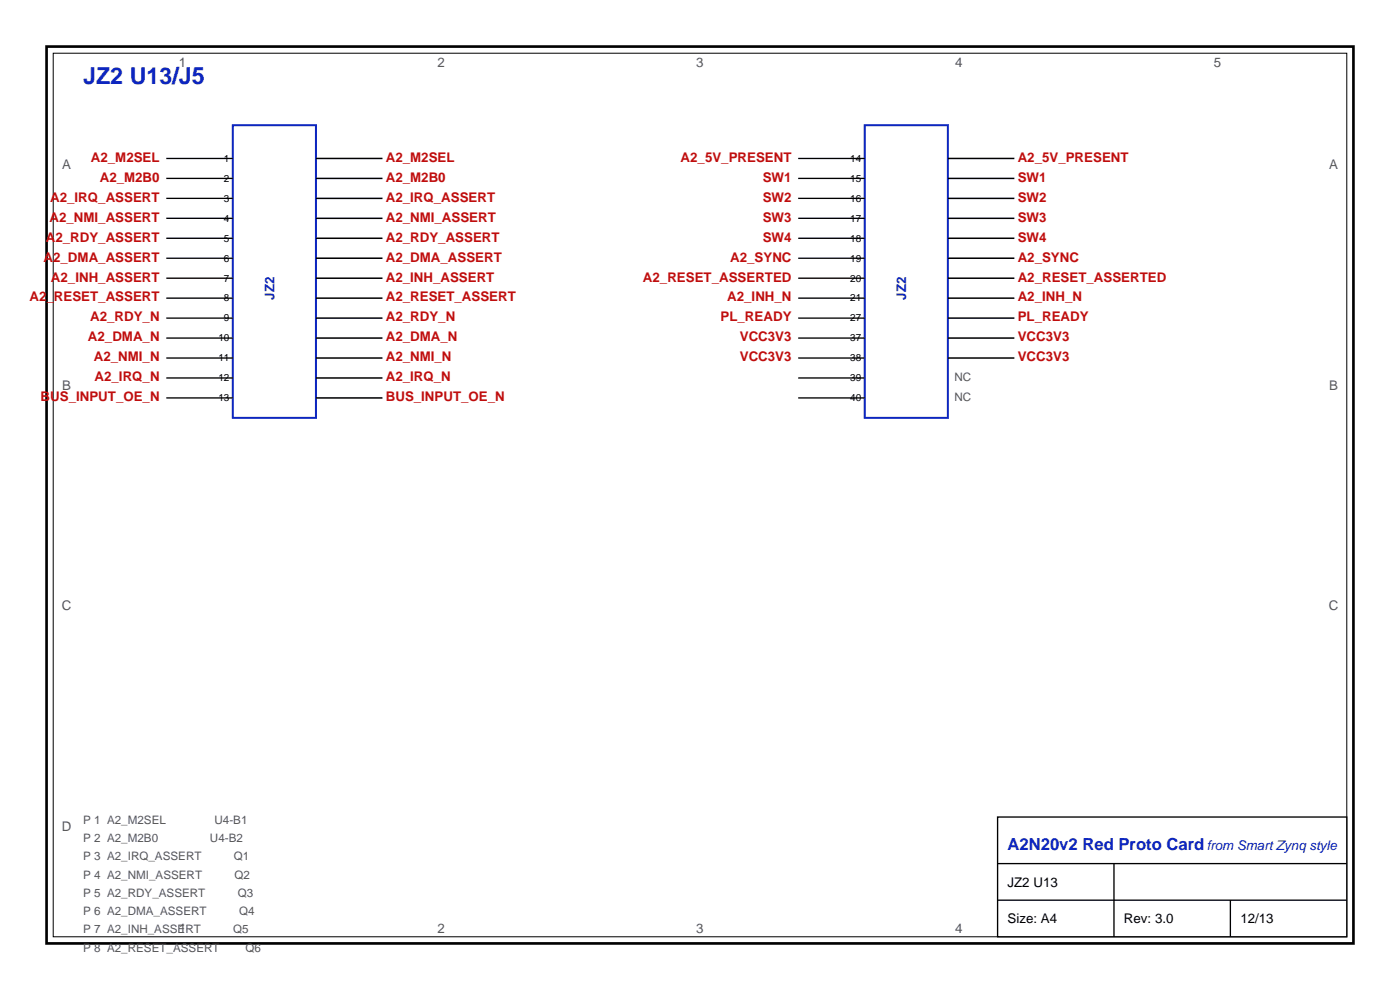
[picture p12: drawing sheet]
<svg xmlns="http://www.w3.org/2000/svg" width="297mm" height="210mm" viewBox="0 0 297 210" stroke-linecap="round" stroke-linejoin="round" font-family="sans-serif">
<defs><g id="words">
<text font-size="4.9" fill="#0d26bf" x="17.6" y="17.7">JZ2 U13/J5</text>
<text font-size="3.5" fill="#0d26bf" x="213.7" y="180.4">A2N20v2 Red Proto Card</text>
<g font-size="2.8" fill="#595959">
<text x="37.9" y="14.1">1</text>
<text x="92.8" y="14.1">2</text>
<text x="147.7" y="14.1">3</text>
<text x="202.6" y="14.1">4</text>
<text x="257.5" y="14.1">5</text>
<text x="13.2" y="35.8">A</text>
<text x="281.9" y="35.8">A</text>
<text x="13.2" y="82.6">B</text>
<text x="281.9" y="82.6">B</text>
<text x="13.1" y="129.5">C</text>
<text x="281.9" y="129.5">C</text>
<text x="13.1" y="176.3">D</text>
<text x="37.9" y="198">1</text>
<text x="92.8" y="198">2</text>
<text x="147.7" y="198">3</text>
<text x="202.6" y="198">4</text>
</g>
<g font-size="2.8" fill="#bf0d0d">
<text x="19.3" y="34.3">A2_M2SEL</text>
<text x="81.8" y="34.3">A2_M2SEL</text>
<text x="144.4" y="34.3">A2_5V_PRESENT</text>
<text x="215.9" y="34.3">A2_5V_PRESENT</text>
<text x="21.2" y="38.5">A2_M2B0</text>
<text x="81.8" y="38.5">A2_M2B0</text>
<text x="161.8" y="38.5">SW1</text>
<text x="215.9" y="38.5">SW1</text>
<text x="10.5" y="47">A2_NMI_ASSERT</text>
<text x="10.7" y="42.8">A2_IRQ_ASSERT</text>
<text x="81.8" y="42.8">A2_IRQ_ASSERT</text>
<text x="81.8" y="47">A2_NMI_ASSERT</text>
<text x="161.8" y="42.8">SW2</text>
<text x="161.8" y="47">SW3</text>
<text x="215.9" y="42.8">SW2</text>
<text x="215.9" y="47">SW3</text>
<text x="9.7" y="51.2">A2_RDY_ASSERT</text>
<text x="81.8" y="51.2">A2_RDY_ASSERT</text>
<text x="161.8" y="51.2">SW4</text>
<text x="215.9" y="51.2">SW4</text>
<text x="9.2" y="55.5">A2_DMA_ASSERT</text>
<text x="10.8" y="59.7">A2_INH_ASSERT</text>
<text x="81.8" y="55.5">A2_DMA_ASSERT</text>
<text x="81.8" y="59.7">A2_INH_ASSERT</text>
<text x="136.4" y="59.7">A2_RESET_ASSERTED</text>
<text x="154.9" y="55.5">A2_SYNC</text>
<text x="215.9" y="55.5">A2_SYNC</text>
<text x="215.9" y="59.7">A2_RESET_ASSERTED</text>
<text x="6.3" y="63.9">A2_RESET_ASSERT</text>
<text x="81.8" y="63.9">A2_RESET_ASSERT</text>
<text x="154.3" y="63.9">A2_INH_N</text>
<text x="215.9" y="63.9">A2_INH_N</text>
<text x="19.1" y="68.2">A2_RDY_N</text>
<text x="81.8" y="68.2">A2_RDY_N</text>
<text x="152.9" y="68.2">PL_READY</text>
<text x="215.9" y="68.2">PL_READY</text>
<text x="18.7" y="72.4">A2_DMA_N</text>
<text x="19.9" y="76.6">A2_NMI_N</text>
<text x="81.8" y="72.4">A2_DMA_N</text>
<text x="81.8" y="76.6">A2_NMI_N</text>
<text x="156.9" y="72.4">VCC3V3</text>
<text x="156.9" y="76.6">VCC3V3</text>
<text x="215.9" y="72.4">VCC3V3</text>
<text x="215.9" y="76.6">VCC3V3</text>
<text x="20.1" y="80.9">A2_IRQ_N</text>
<text x="81.8" y="80.9">A2_IRQ_N</text>
<text x="8.6" y="85.1">BUS_INPUT_OE_N</text>
<text x="81.8" y="85.1">BUS_INPUT_OE_N</text>
</g>
<g font-size="2.8" fill="#0d26bf">
<text x="58.2" y="63.6" transform="rotate(-90 58.2 63.6)">JZ2</text>
<text x="192.3" y="63.6" transform="rotate(-90 192.3 63.6)">JZ2</text>
<text x="256" y="180.4">from Smart Zynq style</text>
</g>
<g font-size="2.8">
<text x="213.7" y="188.1">JZ2 U13</text>
<text x="213.7" y="195.9">Size: A4</text>
<text x="238.4" y="195.9">Rev: 3.0</text>
<text x="263.1" y="195.9">12/13</text>
</g>
<g font-size="2.5" fill="#595959">
<text x="202.5" y="80.9">NC</text>
<text x="202.5" y="85.1">NC</text>
<text x="17.6" y="174.7">P 1 A2_M2SEL</text>
<text x="17.6" y="178.6">P 2 A2_M2B0</text>
<text x="44.5" y="178.6">U4-B2</text>
<text x="45.5" y="174.7">U4-B1</text>
<text x="17.6" y="182.5">P 3 A2_IRQ_ASSERT</text>
<text x="49.6" y="182.5">Q1</text>
<text x="17.6" y="186.4">P 4 A2_NMI_ASSERT</text>
<text x="17.6" y="190.2">P 5 A2_RDY_ASSERT</text>
<text x="49.8" y="186.4">Q2</text>
<text x="50.4" y="190.2">Q3</text>
<text x="17.6" y="194.1">P 6 A2_DMA_ASSERT</text>
<text x="50.7" y="194.1">Q4</text>
<text x="17.6" y="198">P 7 A2_INH_ASSERT</text>
<text x="17.6" y="201.9">P 8 A2_RESET_ASSERT</text>
<text x="49.5" y="198">Q5</text>
<text x="52.1" y="201.9">Q6</text>
</g>
<g font-size="2.1">
<text x="47.5" y="34.3">1</text>
<text x="180.4" y="34.3">14</text>
<text x="47.5" y="38.5">2</text>
<text x="180.4" y="38.5">15</text>
<text x="47.5" y="42.8">3</text>
<text x="47.5" y="47">4</text>
<text x="180.4" y="42.8">16</text>
<text x="180.4" y="47">17</text>
<text x="47.5" y="51.2">5</text>
<text x="180.4" y="51.2">18</text>
<text x="47.5" y="55.5">6</text>
<text x="47.5" y="59.7">7</text>
<text x="180.4" y="55.5">19</text>
<text x="180.4" y="59.7">20</text>
<text x="47.5" y="63.9">8</text>
<text x="180.4" y="63.9">21</text>
<text x="47.5" y="68.2">9</text>
<text x="180.4" y="68.2">27</text>
<text x="46.3" y="72.4">10</text>
<text x="46.3" y="76.6">11</text>
<text x="180.4" y="72.4">37</text>
<text x="180.4" y="76.6">38</text>
<text x="46.3" y="80.9">12</text>
<text x="180.4" y="80.9">39</text>
<text x="46.3" y="85.1">13</text>
<text x="180.4" y="85.1">40</text>
</g>
</g></defs>
<path d="M9.9 9.9h277.2v190.2h-277.2z" fill="none" stroke="#000" stroke-width=".56"/>
<path d="M11.3 11.3h274.4v187.4h-274.4z" fill="none" stroke="#000" stroke-width=".21"/>
<path d="M211.6 173.3h74.1v25.4h-74.1z" fill-rule="evenodd" fill="#fff" stroke="#000" stroke-width=".28"/>
<g fill="none" stroke="#000" stroke-width=".28">
<path d="M35.3 33.6h14.1M35.3 37.8h14.1M169.3 33.6h14.1M169.3 37.8h14.1M35.3 42.1h14.1M35.3 46.3h14.1M35.3 50.5h14.1M35.3 54.8h14.1M35.3 59h14.1M169.3 42.1h14.1M169.3 46.3h14.1M169.3 50.5h14.1"/>
<path d="M169.3 54.8h14.1M169.3 59h14.1M35.3 63.2h14.1M35.3 67.5h14.1M35.3 71.7h14.1M35.3 75.9h14.1M169.3 63.2h14.1M169.3 67.5h14.1M169.3 71.7h14.1M169.3 75.9h14.1M35.3 80.2h14.1M35.3 84.4h14.1"/>
<path d="M169.3 80.2h14.1M169.3 84.4h14.1M211.6 190.9h74.1M211.6 183.2h74.1M236.3 183.2v15.5M261 190.9v7.8"/>
</g>
<path d="M49.4 26.6h17.6v62h-17.6zM183.4 26.6h17.7v62h-17.7z" fill="none" stroke="#0d26bf" stroke-width=".42"/>
<g fill="none" stroke="#000" stroke-width=".32">
<path d="M67 33.6h14.1M67 37.8h14.1M201.1 33.6h14.1M201.1 37.8h14.1M67 42.1h14.1M67 46.3h14.1M67 50.5h14.1M67 54.8h14.1M67 59h14.1M201.1 42.1h14.1M201.1 46.3h14.1M201.1 50.5h14.1"/>
<path d="M201.1 54.8h14.1M201.1 59h14.1M67 63.2h14.1M67 67.5h14.1M67 71.7h14.1M67 75.9h14.1M201.1 63.2h14.1M201.1 67.5h14.1M201.1 71.7h14.1M201.1 75.9h14.1M67 80.2h14.1M67 84.4h14.1"/>
</g>
<use href="#words"/>
</svg>
